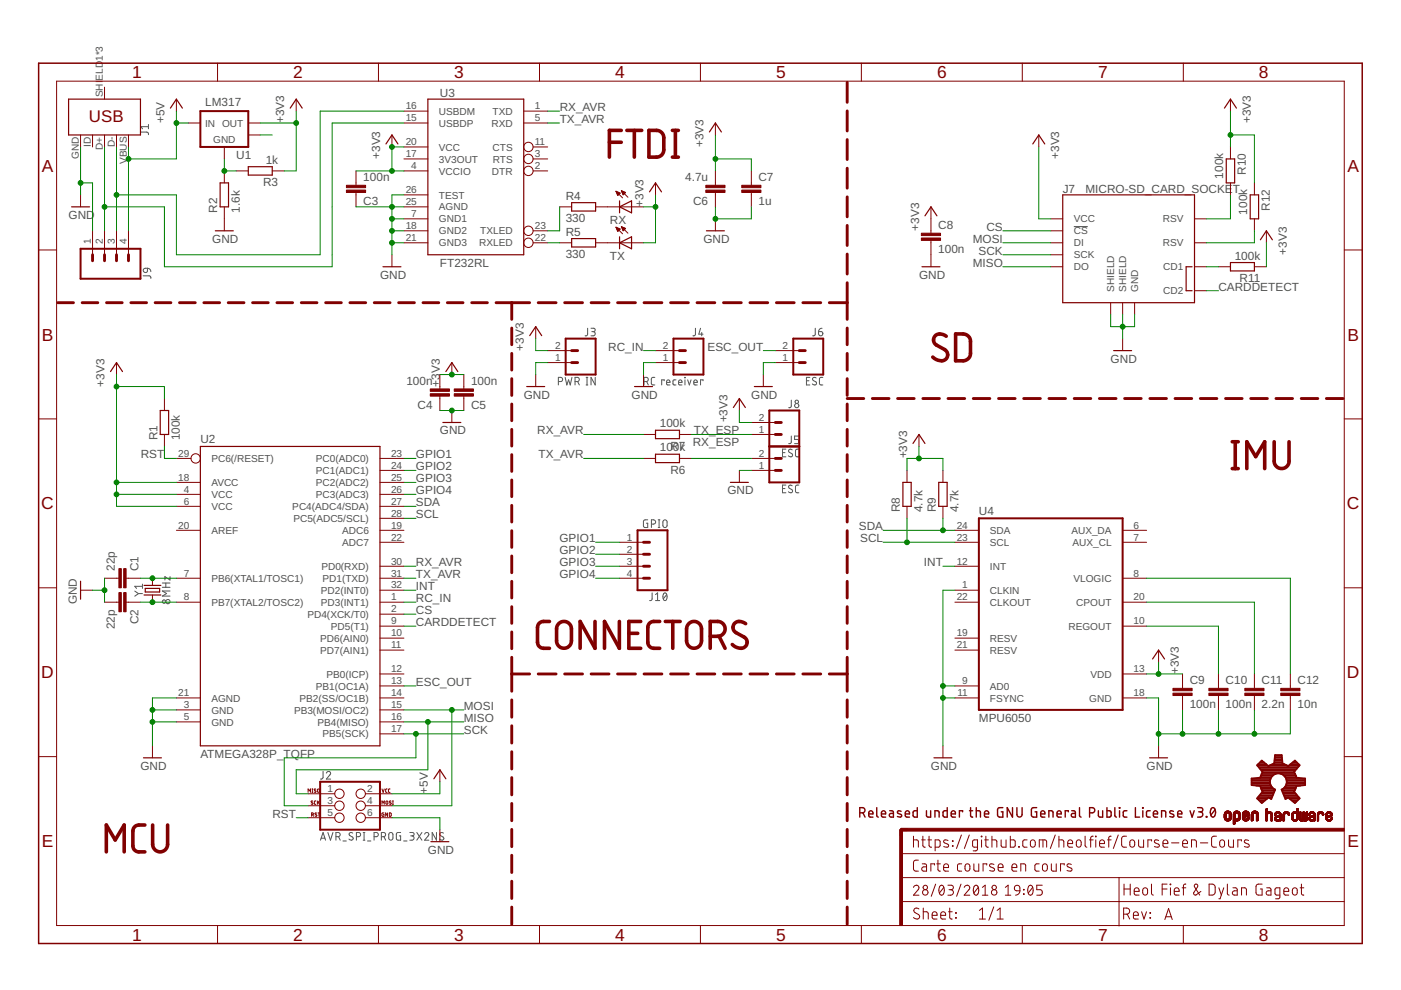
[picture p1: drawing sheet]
<svg xmlns="http://www.w3.org/2000/svg" width="297mm" height="210mm" viewBox="0 0 297 210" stroke-linecap="round" stroke-linejoin="round" font-family="sans-serif">
<defs><g id="words">
<g font-size="3.7" fill="#800000">
<text x="28" y="16.6">1</text>
<text x="62.2" y="16.6">2</text>
<text x="96.3" y="16.6">3</text>
<text x="130.4" y="16.6">4</text>
<text x="164.5" y="16.6">5</text>
<text x="198.7" y="16.6">6</text>
<text x="232.8" y="16.6">7</text>
<text x="266.9" y="16.6">8</text>
<text x="8.9" y="36.4">A</text>
<text x="285.7" y="36.4">A</text>
<text x="8.9" y="72.2">B</text>
<text x="285.7" y="72.2">B</text>
<text x="8.8" y="108">C</text>
<text x="285.6" y="108">C</text>
<text x="8.8" y="143.8">D</text>
<text x="285.6" y="143.8">D</text>
<text x="8.9" y="179.6">E</text>
<text x="285.7" y="179.6">E</text>
<text x="28" y="199.4">1</text>
<text x="62.2" y="199.4">2</text>
<text x="96.3" y="199.4">3</text>
<text x="130.4" y="199.4">4</text>
<text x="164.5" y="199.4">5</text>
<text x="198.7" y="199.4">6</text>
<text x="232.8" y="199.4">7</text>
<text x="266.9" y="199.4">8</text>
</g>
<text font-size="3.6" fill="#800000" x="18.9" y="25.8">USB</text>
<g font-size="2.5" fill="#505050">
<text x="43.5" y="22.5">LM317</text>
<text x="93.3" y="20.5">U3</text>
<text x="118.7" y="23.5">RX_AVR</text>
<text x="34.9" y="26.1" transform="rotate(-90 34.9 26.1)">+5V</text>
<text x="60.3" y="26.1" transform="rotate(-90 60.3 26.1)">+3V3</text>
<text x="118.7" y="26.1">TX_AVR</text>
<text x="265.2" y="26.1" transform="rotate(-90 265.2 26.1)">+3V3</text>
<text x="50.1" y="33.7">U1</text>
<text x="56.3" y="34.7">1k</text>
<text x="80.6" y="33.7" transform="rotate(-90 80.6 33.7)">+3V3</text>
<text x="149.1" y="31.2" transform="rotate(-90 149.1 31.2)">+3V3</text>
<text x="224.6" y="33.7" transform="rotate(-90 224.6 33.7)">+3V3</text>
<text x="55.8" y="39.5">R3</text>
<text x="77" y="38.4">100n</text>
<text x="145.3" y="38.4">4.7u</text>
<text x="160.8" y="38.4">C7</text>
<text x="225.3" y="40.8">J7</text>
<text x="230.1" y="40.8">MICRO-SD_CARD_SOCKE</text>
<text x="259.4" y="37.9" transform="rotate(-90 259.4 37.9)">100k</text>
<text x="261.4" y="40.8">T</text>
<text x="264.2" y="37" transform="rotate(-90 264.2 37)">R10</text>
<text x="14.5" y="46.4">GND</text>
<text x="46.1" y="45.1" transform="rotate(-90 46.1 45.1)">R2</text>
<text x="50.9" y="45.1" transform="rotate(-90 50.9 45.1)">1.6k</text>
<text x="77" y="43.5">C3</text>
<text x="119.9" y="47.2">330</text>
<text x="119.9" y="42.4">R4</text>
<text x="129.3" y="47.4">RX</text>
<text x="136.4" y="43.9" transform="rotate(-90 136.4 43.9)">+3V3</text>
<text x="147" y="43.5">C6</text>
<text x="160.8" y="43.5">1u</text>
<text x="264.4" y="45.5" transform="rotate(-90 264.4 45.5)">100k</text>
<text x="269.2" y="44.6" transform="rotate(-90 269.2 44.6)">R12</text>
<text x="45" y="51.5">GND</text>
<text x="119.9" y="50">R5</text>
<text x="149.1" y="51.5">GND</text>
<text x="194.8" y="48.9" transform="rotate(-90 194.8 48.9)">+3V3</text>
<text x="198.9" y="53.6">100n</text>
<text x="198.9" y="48.6">C8</text>
<text x="206.2" y="51.5">MOSI</text>
<text x="209.2" y="48.9">CS</text>
<text x="80.6" y="59.1">GND</text>
<text x="93.3" y="56.6">FT232RL</text>
<text x="119.9" y="54.8">330</text>
<text x="129.3" y="55">TX</text>
<text x="194.8" y="59.1">GND</text>
<text x="206.2" y="56.6">MISO</text>
<text x="207.5" y="54">SCK</text>
<text x="261.8" y="55">100k</text>
<text x="262.8" y="59.8">R11</text>
<text x="272.8" y="54" transform="rotate(-90 272.8 54)">+3V3</text>
<text x="258.3" y="61.6">CARDDETECT</text>
<text x="111" y="74.3" transform="rotate(-90 111 74.3)">+3V3</text>
<text x="128.9" y="74.3">RC_IN</text>
<text x="150" y="74.3">ESC_OUT</text>
<text x="235.5" y="76.9">GND</text>
<text x="22.2" y="82" transform="rotate(-90 22.2 82)">+3V3</text>
<text x="86.2" y="81.6">100n</text>
<text x="93.3" y="82" transform="rotate(-90 93.3 82)">+3</text>
<text x="93.3" y="79.1" transform="rotate(-90 93.3 79.1)">V3</text>
<text x="99.9" y="81.6">100n</text>
<text x="88.5" y="86.7">C4</text>
<text x="99.9" y="86.7">C5</text>
<text x="111" y="84.5">GND</text>
<text x="133.9" y="84.5">GND</text>
<text x="154.2" y="89.6" transform="rotate(-90 154.2 89.6)">+3V3</text>
<text x="159.3" y="84.5">GND</text>
<text x="33.4" y="93.4" transform="rotate(-90 33.4 93.4)">R1</text>
<text x="38.2" y="93.4" transform="rotate(-90 38.2 93.4)">100k</text>
<text x="42.5" y="93.9">U2</text>
<text x="93.3" y="92.1">GND</text>
<text x="113.9" y="92.1">RX_AVR</text>
<text x="139.9" y="90.6">100k</text>
<text x="139.9" y="95.7">10R7</text>
<text x="142.7" y="95.7">0k</text>
<text x="146.9" y="94.7">RX_ESP</text>
<text x="147.1" y="92.1">TX_ESP</text>
<text x="29.8" y="97.2">RST</text>
<text x="88.2" y="97.2">GPIO1</text>
<text x="88.2" y="99.7">GPIO2</text>
<text x="114.2" y="97.2">TX_AVR</text>
<text x="142.1" y="100.5">R6</text>
<text x="192.3" y="97.2" transform="rotate(-90 192.3 97.2)">+3V3</text>
<text x="88.2" y="107.4">SDA</text>
<text x="88.2" y="102.3">GPIO3</text>
<text x="88.2" y="104.8">GPIO4</text>
<text x="154.2" y="104.8">GND</text>
<text x="88.2" y="109.9">SCL</text>
<text x="182.1" y="112.4">SDA</text>
<text x="190.8" y="108.6" transform="rotate(-90 190.8 108.6)">R8</text>
<text x="195.6" y="108.6" transform="rotate(-90 195.6 108.6)">4.7k</text>
<text x="198.4" y="108.6" transform="rotate(-90 198.4 108.6)">R9</text>
<text x="203.2" y="108.6" transform="rotate(-90 203.2 108.6)">4.7k</text>
<text x="207.5" y="109.3">U4</text>
<text x="118.6" y="115">GPIO1</text>
<text x="118.6" y="117.5">GPIO2</text>
<text x="182.4" y="115">SCL</text>
<text x="24.3" y="121.1" transform="rotate(-90 24.3 121.1)">22p</text>
<text x="29.4" y="121.1" transform="rotate(-90 29.4 121.1)">C1</text>
<text x="88.2" y="125.1">INT</text>
<text x="88.2" y="120.1">RX_AVR</text>
<text x="88.2" y="122.6">TX_AVR</text>
<text x="118.6" y="120.1">GPIO3</text>
<text x="118.6" y="122.6">GPIO4</text>
<text x="195.9" y="120.1">INT</text>
<text x="16.3" y="128.1" transform="rotate(-90 16.3 128.1)">GND</text>
<text x="88.2" y="130.2">CS</text>
<text x="88.2" y="127.7">RC_IN</text>
<text x="24.3" y="133.4" transform="rotate(-90 24.3 133.4)">22p</text>
<text x="29.4" y="132.4" transform="rotate(-90 29.4 132.4)">C2</text>
<text x="88.2" y="132.7">CARDDETECT</text>
<text x="250" y="142.9" transform="rotate(-90 250 142.9)">+3V3</text>
<text x="88.2" y="145.4">ESC_OUT</text>
<text x="252.2" y="145.1">C9</text>
<text x="259.9" y="145.1">C10</text>
<text x="267.5" y="145.1">C11</text>
<text x="275.1" y="145.1">C12</text>
<text x="98.3" y="155.6">SCK</text>
<text x="98.3" y="153.1">MISO</text>
<text x="98.3" y="150.5">MOSI</text>
<text x="207.5" y="153.1">MPU6050</text>
<text x="252.2" y="150.1">100n</text>
<text x="259.9" y="150.1">100n</text>
<text x="267.5" y="150.1">2.2n</text>
<text x="275.1" y="150.1">10n</text>
<text x="42.5" y="160.7">ATMEGA328P_TQFP</text>
<text x="29.8" y="163.2">GND</text>
<text x="197.4" y="163.2">GND</text>
<text x="243.1" y="163.2">GND</text>
<text x="57.8" y="173.4">RST</text>
<text x="90.7" y="168.3" transform="rotate(-90 90.7 168.3)">+5V</text>
<text x="90.7" y="181">GND</text>
</g>
<g font-size="2.1" fill="#505050">
<text x="21.8" y="17.1" transform="rotate(-90 21.8 17.1)">ELD</text>
<text x="21.8" y="12.9" transform="rotate(-90 21.8 12.9)">1*3</text>
<text x="21.8" y="20.7" transform="rotate(-90 21.8 20.7)">SHI</text>
<text x="86" y="23.2">16</text>
<text x="113.4" y="23.2">1</text>
<text x="43.5" y="26.8">IN OUT</text>
<text x="86" y="25.7">15</text>
<text x="93.1" y="24.3">USBDM</text>
<text x="93.1" y="26.8">USBDP</text>
<text x="104.2" y="26.8">RXD</text>
<text x="104.4" y="24.3">TXD</text>
<text x="113.4" y="25.7">5</text>
<text x="16.7" y="33.7" transform="rotate(-90 16.7 33.7)">GND</text>
<text x="19.3" y="31.1" transform="rotate(-90 19.3 31.1)">ID</text>
<text x="21.8" y="31.8" transform="rotate(-90 21.8 31.8)">D+</text>
<text x="24.3" y="31.2" transform="rotate(-90 24.3 31.2)">D-</text>
<text x="26.9" y="34.8" transform="rotate(-90 26.9 34.8)">VBUS</text>
<text x="45.2" y="30.4">GND</text>
<text x="86" y="33.4">17</text>
<text x="86" y="30.8">20</text>
<text x="87.2" y="35.9">4</text>
<text x="93.1" y="34.5">3V3OUT</text>
<text x="93.1" y="31.9">VCC</text>
<text x="104.4" y="31.9">CTS</text>
<text x="104.5" y="34.5">RTS</text>
<text x="113.4" y="33.4">3</text>
<text x="113.4" y="30.8">11</text>
<text x="113.4" y="35.9">2</text>
<text x="86" y="41">26</text>
<text x="93.1" y="37">VCCIO</text>
<text x="104.3" y="37">DTR</text>
<text x="86" y="43.5">25</text>
<text x="87.2" y="46">7</text>
<text x="93.1" y="47.2">GND1</text>
<text x="93.1" y="44.6">AGND</text>
<text x="93.1" y="42.1">TEST</text>
<text x="227.7" y="47.2">VCC</text>
<text x="246.5" y="47.2">RSV</text>
<text x="19.3" y="51.7" transform="rotate(-90 19.3 51.7)">1</text>
<text x="21.8" y="51.7" transform="rotate(-90 21.8 51.7)">2</text>
<text x="24.3" y="51.7" transform="rotate(-90 24.3 51.7)">3</text>
<text x="26.9" y="51.7" transform="rotate(-90 26.9 51.7)">4</text>
<text x="86" y="48.6">18</text>
<text x="86" y="51.1">21</text>
<text x="93.1" y="49.7">GND2</text>
<text x="93.1" y="52.2">GND3</text>
<text x="101.6" y="52.2">RXLED</text>
<text x="101.8" y="49.7">TXLED</text>
<text x="113.4" y="48.6">23</text>
<text x="113.4" y="51.1">22</text>
<text x="227.7" y="49.7">CS</text>
<text x="227.7" y="52.2">DI</text>
<text x="246.5" y="52.2">RSV</text>
<text x="227.7" y="54.8">SCK</text>
<text x="227.7" y="57.3">DO</text>
<text x="246.6" y="57.3">CD1</text>
<text x="236.2" y="61.8" transform="rotate(-90 236.2 61.8)">SHIELD</text>
<text x="238.8" y="61.8" transform="rotate(-90 238.8 61.8)">SHIELD</text>
<text x="241.3" y="61.8" transform="rotate(-90 241.3 61.8)">GND</text>
<text x="246.6" y="62.4">CD2</text>
<text x="117.7" y="76.5">1</text>
<text x="117.7" y="74">2</text>
<text x="140.5" y="76.5">1</text>
<text x="140.5" y="74">2</text>
<text x="165.9" y="76.5">1</text>
<text x="165.9" y="74">2</text>
<text x="160.9" y="89.2">2</text>
<text x="160.9" y="91.8">1</text>
<text x="37.8" y="101.9">18</text>
<text x="37.8" y="96.8">29</text>
<text x="44.8" y="98">PC6(/RESET)</text>
<text x="67" y="100.5">PC1(ADC1)</text>
<text x="67" y="98">PC0(ADC0)</text>
<text x="82.9" y="101.9">25</text>
<text x="82.9" y="99.4">24</text>
<text x="82.9" y="96.8">23</text>
<text x="160.9" y="99.4">1</text>
<text x="160.9" y="96.8">2</text>
<text x="39" y="104.5">4</text>
<text x="39" y="107">6</text>
<text x="44.8" y="105.6">VCC</text>
<text x="44.8" y="103">AVCC</text>
<text x="67" y="105.6">PC3(ADC3)</text>
<text x="67" y="103">PC2(ADC2)</text>
<text x="82.9" y="107">27</text>
<text x="82.9" y="104.5">26</text>
<text x="37.8" y="112.1">20</text>
<text x="44.8" y="108.1">VCC</text>
<text x="44.8" y="113.2">AREF</text>
<text x="62" y="108.1">PC4(ADC4/SDA)</text>
<text x="62.2" y="110.7">PC5(ADC5/SCL)</text>
<text x="72.5" y="113.2">ADC6</text>
<text x="82.9" y="112.1">19</text>
<text x="82.9" y="109.5">28</text>
<text x="202.8" y="112.1">24</text>
<text x="209.9" y="113.2">SDA</text>
<text x="227.2" y="113.2">AUX_DA</text>
<text x="240.4" y="112.1">6</text>
<text x="72.5" y="115.7">ADC7</text>
<text x="82.9" y="119.7">30</text>
<text x="82.9" y="114.6">22</text>
<text x="132.9" y="114.6">1</text>
<text x="132.9" y="117.2">2</text>
<text x="132.9" y="119.7">3</text>
<text x="202.8" y="119.7">12</text>
<text x="202.8" y="114.6">23</text>
<text x="209.9" y="115.7">SCL</text>
<text x="227.4" y="115.7">AUX_CL</text>
<text x="240.4" y="114.6">7</text>
<text x="39" y="122.2">7</text>
<text x="44.8" y="123.4">PB6(XTAL1/TOSC1)</text>
<text x="68" y="125.9">PD2(INT0)</text>
<text x="68.1" y="120.8">PD0(RXD)</text>
<text x="68.4" y="123.4">PD1(TXD)</text>
<text x="82.9" y="124.8">32</text>
<text x="82.9" y="122.2">31</text>
<text x="132.9" y="122.2">4</text>
<text x="204" y="124.8">1</text>
<text x="209.9" y="125.9">CLKIN</text>
<text x="209.9" y="120.8">INT</text>
<text x="227.6" y="123.4">VLOGIC</text>
<text x="240.4" y="122.2">8</text>
<text x="39" y="127.3">8</text>
<text x="44.8" y="128.4">PB7(XTAL2/TOSC2)</text>
<text x="65.2" y="131">PD4(XCK/T0)</text>
<text x="68" y="128.4">PD3(INT1)</text>
<text x="82.9" y="129.9">2</text>
<text x="82.9" y="127.3">1</text>
<text x="202.8" y="127.3">22</text>
<text x="209.9" y="128.4">CLKOUT</text>
<text x="228.2" y="128.4">CPOUT</text>
<text x="240.4" y="127.3">20</text>
<text x="67.9" y="136">PD6(AIN0)</text>
<text x="70.1" y="133.5">PD5(T1)</text>
<text x="82.9" y="137.5">11</text>
<text x="82.9" y="134.9">10</text>
<text x="82.9" y="132.4">9</text>
<text x="202.8" y="134.9">19</text>
<text x="202.8" y="137.5">21</text>
<text x="209.9" y="136">RESV</text>
<text x="226.5" y="133.5">REGOUT</text>
<text x="240.4" y="132.4">10</text>
<text x="67.9" y="138.6">PD7(AIN1)</text>
<text x="69.2" y="143.7">PB0(ICP)</text>
<text x="82.9" y="142.6">12</text>
<text x="209.9" y="138.6">RESV</text>
<text x="231.2" y="143.7">VDD</text>
<text x="240.4" y="142.6">13</text>
<text x="37.8" y="147.6">21</text>
<text x="44.8" y="148.7">AGND</text>
<text x="63.5" y="148.7">PB2(SS/OC1B)</text>
<text x="67" y="146.2">PB1(OC1A)</text>
<text x="82.9" y="147.6">14</text>
<text x="82.9" y="145.1">13</text>
<text x="203" y="147.6">11</text>
<text x="204" y="145.1">9</text>
<text x="209.9" y="146.2">AD0</text>
<text x="209.9" y="148.7">FSYNC</text>
<text x="230.9" y="148.7">GND</text>
<text x="240.4" y="147.6">18</text>
<text x="39" y="150.2">3</text>
<text x="39" y="152.7">5</text>
<text x="44.8" y="151.3">GND</text>
<text x="44.8" y="153.8">GND</text>
<text x="62.3" y="151.3">PB3(MOSI/OC2)</text>
<text x="67.3" y="153.8">PB4(MISO)</text>
<text x="82.9" y="155.2">17</text>
<text x="82.9" y="152.7">16</text>
<text x="82.9" y="150.2">15</text>
<text x="68.4" y="156.4">PB5(SCK)</text>
<text x="69.4" y="167.9">1</text>
<text x="77.8" y="167.9">2</text>
<text x="69.4" y="170.5">3</text>
<text x="69.4" y="173">5</text>
<text x="77.8" y="170.5">4</text>
<text x="77.8" y="173">6</text>
</g>
</g></defs>
<g fill="none" stroke="#505050" stroke-width=".21">
<path d="M29.8 28h1.5l.2 .6M31.5 26.4v.9M31.5 26.9h-1.7l.4 .4M30.4 58.5h1.4l.2 .5M30.5 57l.8-.1v.5a.46 .46 0 0 1-.7 .3 .46 .46 0 0 1-.1-.7zM31.3 56.9l.6 .3 .1 .4M227.7 48h2.9M124.6 69.6v1.4l-.5 .2M125.3 69.6h.5a.36 .36 0 0 1 .4 .4 .36 .36 0 0 1-.4 .3h-.3M125.8 70.3a.44 .44 0 0 1 .4 .5 .44 .44 0 0 1-.4 .4h-.5M147.4 69.6v1.4l-.5 .2M148.5 69.6l-.3 1.2h.9"/>
<path d="M148.8 70.5v.7M172.8 69.6v1.4l-.5 .2M173.5 70.3h.6a.45 .45 0 0 1 .3 .5 .45 .45 0 0 1-.4 .4 .45 .45 0 0 1-.5-.4zM174.3 69.6l-.5 .1-.3 .6M118.4 80.9h.5a.44 .44 0 0 0 .4-.4 .44 .44 0 0 0-.4-.5h-.5v1.6M119.8 80l.4 1.6 .3-1.1 .4 1.1 .4-1.6M121.9 80.9h.5a.44 .44 0 0 0 .4-.4 .44 .44 0 0 0-.4-.5h-.5v1.6M122.5 80.9l.3 .7M124.3 80h.3M124.3 81.6h.3M124.5 80v1.6M126.2 80v1.6l-.9-1.6v1.6"/>
<path d="M136.5 80.9h.5a.44 .44 0 0 0 .5-.4 .44 .44 0 0 0-.5-.5h-.5v1.6M137.1 80.9l.4 .7M138.8 80h-.5l-.2 .4v1l.2 .2h.5M140.8 80.7v-.2h-.5v1.1M141.3 81.1h.7a.38 .38 0 0 0-.2-.5 .38 .38 0 0 0-.5 .3l.1 .7h.6M143.3 80.5l-.4 .1-.2 .2v.8h.6M143.9 81.1h.7a.38 .38 0 0 0-.3-.5 .38 .38 0 0 0-.4 .3l.1 .7h.6M145.2 80l.1 .1zM145.2 80.5v1.1M145.8 80.5l.4 1.1 .3-1.1M147.1 81.1h.7a.38 .38 0 0 0-.2-.5 .38 .38 0 0 0-.5 .3l.1 .7h.6M149.1 80.7v-.2h-.6v1.1"/>
<path d="M165.9 96h.5M166.6 95.2h-.7v1.7h.7M167.8 92.5l-.1 1.4-.1 .1-.4 .1M167.8 84.8l-.1 1.4-.1 .2h-.4M168 95.4a.41 .41 0 0 0-.6-.1 .41 .41 0 0 0-.1 .5l.6 .4a.44 .44 0 0 1-.1 .7 .44 .44 0 0 1-.6-.3M169.4 95.2l-.5 .1-.2 .3v1l.2 .2 .5 .1M169.4 92.5h-.9v.7h.5a.45 .45 0 0 1 .4 .4 .45 .45 0 0 1-.4 .5h-.5M171 80.7h.5M171.7 80h-.7v1.6h.7M173 80.1a.41 .41 0 0 0-.6 0 .41 .41 0 0 0 0 .6l.6 .2a.44 .44 0 0 1-.1 .7 .44 .44 0 0 1-.7-.2M174.5 80h-.6l-.2 .4 .1 1 .1 .2h.6M137.3 110.2h-.5l-.3 .2-.1 1.1 .3 .3h.6v-.9h-.2"/>
<path d="M138.1 111.1h.5a.46 .46 0 0 0 .4-.4 .46 .46 0 0 0-.4-.5h-.5v1.6M139.6 111.8h.3M139.6 110.2h.3M139.7 110.2v1.6M140.7 110.4l.3-.2 .3 .2 .1 1a.44 .44 0 0 1-.4 .4 .44 .44 0 0 1-.5-.4zM165.9 103.6h.5M166.6 102.8h-.7v1.7h.7M168 103a.41 .41 0 0 0-.6-.1 .41 .41 0 0 0-.1 .6l.6 .3a.44 .44 0 0 1-.1 .7 .44 .44 0 0 1-.6-.2M169.4 102.8l-.5 .1-.2 .3v1.1l.2 .2h.5M28.6 125.3l.8 .6M29.4 125.9l-.8 .5M29.4 125.9h.8"/>
<path d="M30.2 124.3h-1.6l.4 .5M30.2 123.8v1M34.4 124.5h1.6M34.4 123.6h1.6M35.2 123.6v.9M36 125.3h-1.6l.9 .5-.9 .6h1.6M36 122.3v.7l-1-.7v.7M138.3 125.7l-.1 1.4-.2 .2h-.3M139 127.3h.9M139 126.1l.4-.4v1.6M140.7 125.8l.3-.1a.97 .97 0 0 1 0 1.6 1.02 1.02 0 0 1-.3-1.5zM141.4 126.1l-.8 .9"/>
<path d="M67.9 178.1l.6-1.6 .5 1.6M68.1 177.7h.8M68.5 163.6v1.4l-.6 .2M69.2 163.9a.44 .44 0 0 1 .6-.3 .44 .44 0 0 1 .2 .7l-.8 .9h.9M69.5 176.5l.6 1.6 .5-1.6M71.2 177.4h.5a.44 .44 0 0 0 .4-.4 .44 .44 0 0 0-.4-.5h-.5v1.6M71.8 177.4l.3 .7M72.7 178.3h.7M74.8 176.6a.41 .41 0 0 0-.6-.1 .41 .41 0 0 0-.1 .6l.6 .4a.37 .37 0 0 1 .1 .5 .37 .37 0 0 1-.5 .1l-.3-.2M75.6 177.4h.4a.44 .44 0 0 0 .5-.4 .44 .44 0 0 0-.5-.5h-.4v1.6M77 176.5h.4M77 178.1h.4"/>
<path d="M77.2 176.5v1.6M77.9 178.3h.7M79.3 177.4h.5a.44 .44 0 0 0 .4-.4 .44 .44 0 0 0-.4-.5h-.5v1.6M80.9 177.4h.4a.44 .44 0 0 0 .5-.4 .44 .44 0 0 0-.5-.5h-.4v1.6M81.4 177.4l.4 .7M82.5 176.6l.4-.1 .3 .1 .1 1.1a.44 .44 0 0 1-.4 .4 .44 .44 0 0 1-.5-.4zM84.9 176.5h-.6l-.2 .2v1.3l.8 .1v-.9h-.2M85.6 178.3h.7M86.9 176.5h.5a.36 .36 0 0 1 .4 .4 .36 .36 0 0 1-.4 .3h-.3M87.4 177.2a.46 .46 0 0 1 .4 .5 .46 .46 0 0 1-.4 .4h-.5M88.4 176.5l1.1 1.6M89.5 176.5l-1.1 1.6"/>
<path d="M90 176.9a.44 .44 0 0 1 .7-.4 .44 .44 0 0 1 .1 .7l-.8 .9h.9M92.5 176.5v1.6l-.9-1.6v1.6M94 176.6a.42 .42 0 0 0-.6-.1 .42 .42 0 0 0-.1 .6l.7 .4a.42 .42 0 0 1-.1 .6 .42 .42 0 0 1-.5-.1l-.2-.1"/>
<circle cx="168.9" cy="86" r=".45"/>
<circle cx="168.9" cy="85.2" r=".36"/>
<circle cx="34.8" cy="127.6" r=".36"/>
<circle cx="35.6" cy="127.6" r=".45"/>
</g>
<g fill="none" stroke="#800000" stroke-width=".61">
<path d="M179.6 17.5v4.2M179.6 23.5v4.3M179.6 29.6v4.2M179.6 35.7v4.2M19.6 54v1.3M22.2 54v1.3M24.7 54v1.3M27.2 54v1.3M179.6 41.7v4.3M179.6 47.8v4.2M179.6 53.9v4.2M179.6 59.9v7.8"/>
<path d="M12.3 64.2h3.3M17.4 64.2h3.3M22.6 64.2h3.3M27.7 64.2h3.4M32.9 64.2h3.3M38.1 64.2h3.3M43.2 64.2h3.4M48.4 64.2h3.3M53.6 64.2h3.3M58.7 64.2h3.3M63.9 64.2h3.3M69 64.2h3.4"/>
<path d="M74.2 64.2h3.3M79.4 64.2h3.3M84.5 64.2h3.4M89.7 64.2h3.3M94.8 64.2h3.4M100 64.2h3.3M105.2 64.2h7.1M108.5 64.2v3.5M108.5 69.6v3.5M108.5 74.9v3.6M114.1 64.2h3.8M119.7 64.2h3.8"/>
<path d="M121.2 74.3h1.3M121.2 76.9h1.3M125.3 64.2h3.8M130.9 64.2h3.8M136.5 64.2h3.8M142.2 64.2h3.7M144.1 74.3h1.2M144.1 76.9h1.2M147.8 64.2h3.8M153.4 64.2h3.8M159 64.2h3.8M164.6 64.2h3.8"/>
<path d="M169.5 74.3h1.2M169.5 76.9h1.2M170.2 64.2h3.8M175.8 64.2h3.8M179.6 69.6v3.5M179.6 74.9v3.6M108.5 80.3v3.5M108.5 85.7v3.5M108.5 91v3.6M108.5 96.4v3.5M164.4 97.2h1.3M164.4 99.7h1.3"/>
<path d="M164.4 89.6h1.3M164.4 92.1h1.3M179.6 84.5h3.5M179.6 80.3v3.5M179.6 85.7v3.5M179.6 91v3.6M179.6 96.4v3.5M185 84.5h3.5M190.3 84.5h3.5M195.7 84.5h3.5M201 84.5h3.5M206.4 84.5h3.5"/>
<path d="M211.7 84.5h3.5M217 84.5h3.6M222.4 84.5h3.5M227.8 84.5h3.5M233.1 84.5h3.5M238.4 84.5h3.6M243.8 84.5h3.5M249.1 84.5h3.6M254.5 84.5h3.5M259.8 84.5h3.6M265.2 84.5h3.5M270.5 84.5h3.5"/>
<path d="M275.9 84.5h3.5M281.2 84.5h3.6M108.5 101.8v3.5M108.5 107.1v3.6M108.5 112.5v3.6M108.5 117.9v3.5M136.4 117.5h1.3M136.4 115h1.3M179.6 101.8v3.5M179.6 107.1v3.6M179.6 112.5v3.6M179.6 117.9v3.5"/>
<path d="M108.5 123.3v3.5M108.5 128.6v3.6M108.5 134v3.5M108.5 139.4v7.2M136.4 120.1h1.3M136.4 122.6h1.3M179.6 123.3v3.5M179.6 128.6v3.6M179.6 134v3.5M179.6 139.4v7.2M108.5 148.4v3.7M108.5 153.9v3.6"/>
<path d="M108.5 159.4v3.6M108.5 142.9h3.8M114.1 142.9h3.8M119.7 142.9h3.8M125.3 142.9h3.8M130.9 142.9h3.8M136.5 142.9h3.8M142.2 142.9h3.7M147.8 142.9h3.8M153.4 142.9h3.8M159 142.9h3.8M164.6 142.9h3.8"/>
<path d="M170.2 142.9h3.8M175.8 142.9h3.8M179.6 148.4v3.7M179.6 153.9v3.6M179.6 159.4v3.6M108.5 164.9v3.6M108.5 170.3v3.7M108.5 175.9v3.6M179.6 164.9v3.6M179.6 170.3v3.7M179.6 175.9v3.6M192.3 175.9h-1.2v1.3"/>
<path d="M108.5 181.3v3.7M108.5 186.8v3.7M108.5 192.3v3.7M179.6 181.3v3.7M179.6 186.8v3.7M179.6 192.3v3.7"/>
</g>
<g fill="none" stroke="#800000" stroke-width=".76">
<path d="M129.2 30.2h2.5M131.7 27.6h-2.5v5.7M132.9 27.6h3.2M134.5 27.6v5.7M137.6 27.6h1.6a1.55 1.55 0 0 1 1.5 1.6v2.5a1.52 1.52 0 0 1-1.5 1.6h-1.6zM142.6 27.6h1.2M142.6 33.3h1.2M143.2 27.6v5.7M200.6 71.3a1.53 1.53 0 0 0-1.6-.5 1.53 1.53 0 0 0-1.1 1.3l.1 .5 .4 .4 1.9 1.1a1.34 1.34 0 0 1 .4 1.9 1.34 1.34 0 0 1-1.9 .4l-1-.7M202.6 70.8h1.6a1.59 1.59 0 0 1 1.6 1.6v2.5a1.59 1.59 0 0 1-1.6 1.6h-1.6zM261.3 99.4h1.2M261.3 93.7h1.2"/>
<path d="M261.9 93.7v5.7M264.4 99.4v-5.7l1.8 3.1 1.9-3.1v5.7M270.2 93.7v4.1a1.58 1.58 0 0 0 1.5 1.5 1.58 1.58 0 0 0 1.6-1.5v-4.1M116.5 131.8a2.38 2.38 0 0 0-2.1 .2l-.3 .5-.1 .5v3.2l.1 .5 .3 .5a2.45 2.45 0 0 0 2.1 .3M118.5 132.2a1.58 1.58 0 0 1 1.7-.3 1.58 1.58 0 0 1 1 1.4v2.6a1.58 1.58 0 0 1-1.6 1.5 1.58 1.58 0 0 1-1.6-1.5v-2.9zM126.2 131.8v5.7l-3.2-5.7v5.7M131.3 131.8v5.7l-3.1-5.7v5.7M133.3 134.3h1.9M135.8 131.8h-2.5v5.7h2.5M139.9 131.8a2.38 2.38 0 0 0-2.1 .2l-.3 .5-.1 .5v3.5l.4 .7a2.45 2.45 0 0 0 2.1 .3M141.1 131.8h3.1M142.6 131.8v5.7"/>
<path d="M146.1 132.2a1.58 1.58 0 0 1 1.7-.3 1.58 1.58 0 0 1 .9 1.4v2.6a1.59 1.59 0 0 1-1.5 1.5 1.59 1.59 0 0 1-1.6-1.5v-2.9zM150.6 134.9h1.6a1.58 1.58 0 0 0 1.5-1.6 1.58 1.58 0 0 0-1.5-1.5h-1.6v5.7M152.5 134.9l1.2 2.6M158.1 132.2a1.67 1.67 0 0 0-2.6 .3l-.1 .8 .2 .5 2.2 1.3a1.33 1.33 0 0 1 .4 1.8 1.33 1.33 0 0 1-1.9 .4l-1-.6M30.7 174.9a2.64 2.64 0 0 0-2 .3l-.4 .4-.1 .6v3.1l.1 .6 .4 .4a2.38 2.38 0 0 0 2 .3M32.4 174.9v4.1a1.59 1.59 0 0 0 1.6 1.6 1.59 1.59 0 0 0 1.5-1.6v-4.1M22.5 180.6v-5.7l1.9 3.2 1.9-3.2v5.7"/>
</g>
<g fill="none" stroke="#800000" stroke-width=".3">
<path d="M182.3 172.3h.6a.55 .55 0 0 0 .5-.5 .55 .55 0 0 0-.5-.6h-.6v2M183 172.3l.4 .9M184.2 172.6h.9a.47 .47 0 0 0-.3-.7 .47 .47 0 0 0-.6 .4l.1 .8 .8 .1M185.9 171.2v1.8l.3 .2M186.9 172.6h.9a.47 .47 0 0 0-.3-.7 .47 .47 0 0 0-.6 .4l.1 .8 .8 .1M188.6 171.9h.5l.3 .2v1.1h-.5a.39 .39 0 0 1-.4-.3 .39 .39 0 0 1 .4-.4h.5M191.1 172l-.6-.1-.2 .1v.3l.8 .5v.3l-.2 .1-.6-.1M191.9 172.6h.9a.47 .47 0 0 0-.3-.7 .47 .47 0 0 0-.6 .4l.1 .8 .8 .1M194.5 171.2v2h-.7l-.2-.2v-.9l.3-.2h.6M196.4 171.9v1.1l.4 .2h.5v-1.3M198.2 173.2v-1.3h.6l.3 .2v1.1M200.8 171.2v2h-.6l-.2-.2v-.9l.3-.2h.5"/>
<path d="M201.7 172.6h.9a.47 .47 0 0 0-.3-.7 .47 .47 0 0 0-.6 .4l.1 .8 .8 .1M204.1 172.1v-.2h-.7v1.3M205.5 171.9h.7M205.8 171.2v1.8l.4 .2M207 171.9l.8 .1 .1 1.2M207 171.2v2M208.7 172.6h.9a.47 .47 0 0 0-.3-.7 .47 .47 0 0 0-.6 .4l.1 .8 .8 .1M212.6 171.2l-.8 .1-.3 .2v1.3l.3 .4h.8v-1.1h-.3M214.7 171.2v2l-1.1-2v2M215.6 171.2v1.5a.55 .55 0 0 0 .6 .5 .55 .55 0 0 0 .5-.5v-1.5M219.8 171.2l-.9 .1-.2 .2v1.3l.2 .4h.9v-1.1h-.3M220.6 172.6h.9a.47 .47 0 0 0-.3-.7 .47 .47 0 0 0-.6 .4l.1 .8 .8 .1"/>
<path d="M222.4 173.2v-1.3h.5l.3 .2 .1 1.1M224.1 172.6h.9a.47 .47 0 0 0-.3-.7 .47 .47 0 0 0-.6 .4l.1 .8 .8 .1M226.5 172.1v-.2h-.7v1.3M227.2 171.9h.6l.2 .3v1h-.5a.39 .39 0 0 1-.4-.3 .39 .39 0 0 1 .4-.4h.5M228.9 171.2v1.8l.3 .2M231 172.3h.6a.55 .55 0 0 0 .5-.5 .55 .55 0 0 0-.5-.6h-.6v2M232.9 171.9v1l.3 .3h.6v-1.3M234.7 171.2v2h.7l.2-.3-.1-.8-.3-.2h-.5M236.4 171.2v1.8l.3 .2M237.3 171.2l.1 .1zM237.4 171.9v1.3M238.9 171.9h-.6l-.2 .3 .1 .9 .7 .1"/>
<path d="M240.7 171.2v2h.9M242.3 171.2l.1 .1zM242.3 171.9v1.3M243.9 171.9h-.6l-.2 .3 .1 .9 .7 .1M244.5 172.6h.9a.47 .47 0 0 0-.3-.7 .47 .47 0 0 0-.6 .4l.1 .8 .8 .1M246.3 173.2v-1.3l.8 .1 .1 1.2M248.8 172l-.5-.1-.3 .2 .2 .4 .6 .3 .1 .3-.3 .1-.6-.1M249.7 172.6h.9a.47 .47 0 0 0-.3-.7 .47 .47 0 0 0-.6 .4l.1 .8 .8 .1M252.3 171.9l.5 1.3 .4-1.3M253.9 171.2h.7a.44 .44 0 0 1 .4 .5 .44 .44 0 0 1-.4 .4h-.5M254.5 172.1a.56 .56 0 0 1 .5 .6 .56 .56 0 0 1-.5 .5h-.6M255.8 173.1l.1 .1z"/>
<path d="M256.9 171.4l.1-.1a.91 .91 0 0 1 .6 1.4 .48 .48 0 0 1-.4 .5 .48 .48 0 0 1-.5-.5l-.1-.7zM257.6 171.7l-.9 1.1"/>
</g>
<g fill="none" stroke="#800000" stroke-width=".25">
<path d="M14.5 21h15.3v7.6h-15.3zM36.1 22.9l1.3-1.9 1.3 1.9M46.7 38.8h1.8v5.1h-1.8zM52.6 35.3h5.1v1.8h-5.1zM61.5 22.9l1.3-1.9 1.3 1.9M81.8 30.5l1.3-1.9 1.3 1.9M90.7 21h20.3v33h-20.3zM150.4 28l1.3-1.9 1.3 1.9M219 30.5l1.2-1.9 1.3 1.9M259.6 22.9l1.3-1.9 1.2 1.9M260 33.7h1.8v5.1h-1.8zM15.2 43.9h3.8"/>
<path d="M45.7 48.9h3.8M81.2 56.6h3.8M121.2 43h5.1v1.7h-5.1zM121.2 50.6h5.1v1.8h-5.1zM131.4 43.9l2.5-1.3v2.5zM131.4 42.6v2.5M131.4 50.2v2.5M131.4 51.5l2.5-1.3v2.5zM137.7 40.7l1.3-1.9 1.3 1.9M149.8 48.9h3.8M195.5 56.6h3.8M196.1 45.8l1.3-1.9 1.2 1.9"/>
<path d="M225.3 41.3h28v22.9h-28zM252.8 56.6h-1.3v5h1.3M260.9 55.7h5.1v1.7h-5.1zM265.1 41.3h1.7v5.1h-1.7zM267.2 50.8l1.3-1.9 1.3 1.9M23.4 78.8l1.3-1.9 1.3 1.9M94.5 78.8l1.3-1.9 1.3 1.9M112.3 71.2l1.3-1.9 1.3 1.9M236.1 74.3h3.8M34 87h1.8v5.1h-1.8zM42.5 94.7h38.1v63.4h-38.1zM93.9 89.6h3.8"/>
<path d="M111.7 82h3.8M134.5 82h3.8M139 91.2h5.1v1.8h-5.1zM139 96.3h5.1v1.8h-5.1zM155.5 86.4l1.3-1.9 1.2 1.9M159.9 82h3.8M193.6 94l1.2-1.9 1.3 1.9M154.9 102.3h3.8M191.4 102.3h1.8v5.1h-1.8zM199 102.3h1.8v5.1h-1.8zM17.1 123.2v3.8M30.5 124.1h3.6"/>
<path d="M30.5 126.2h3.6M30.8 124.8h3v.7h-3zM244.4 139.7l1.2-1.9 1.3 1.9M30.4 160.7h3.8M91.4 178.5h3.8M92 165.1l1.3-1.9 1.2 1.9M198 160.7h3.8M243.7 160.7h3.8"/>
</g>
<g fill="none" stroke="#800000" stroke-width=".21">
<path d="M12 17.2h273v179h-273zM22.2 18.5v2.5M46.1 13.4v3.8M80.2 13.4v3.8M114.4 13.4v3.8M148.5 13.4v3.8M182.6 13.4v3.8M216.7 13.4v3.8M250.9 13.4v3.8M17.1 28.6v2.6M19.6 28.6v2.6M22.2 28.6v2.6"/>
<path d="M24.7 28.6v2.6M27.2 28.6v2.6M37.4 21v2.6M39.9 26.1h2.6M47.6 31.2v2.5M47.6 36.2v2.6M50.1 36.2h2.5M52.6 26.1h2.6M52.6 28.6h2.6M57.7 36.2h2.6M62.8 21v2.6M75.5 36.2v3.1"/>
<path d="M83.1 28.6v2.6M85.6 33.7h5.1M85.6 23.6h5.1M85.6 26.1h5.1M85.6 36.2h5.1M85.6 31.2h5.1M111 23.6h5.1M111 26.1h5.1M113 33.7h3.1M113 36.2h3.1M113 31.2h3.1M139 38.8v2.5"/>
<path d="M151.7 26.1v2.5M151.7 36.2v3.1M159.3 36.2v3.1M220.2 28.6v2.6M260.9 21v2.6M260.9 31.2v2.5M260.9 38.8v2.5M266 38.8v2.5M8.2 53h3.8M17.1 41.3v2.6M19.6 48.9v5.1M22.2 48.9v5.1"/>
<path d="M24.7 48.9v5.1M27.2 48.9v5.1M47.6 43.9v5M75.5 40.8v3.1M83.1 54v2.6M85.6 48.9h5.1M85.6 51.5h5.1M85.6 46.4h5.1M85.6 43.9h5.1M85.6 41.3h5.1M113 48.9h3.1M113 51.5h3.1"/>
<path d="M118.7 51.5h2.5M118.7 43.9h2.5M126.3 51.5h10.1M126.3 43.9h10.1M130.6 40.6l1.4 1.4M130.6 40.6l.9 .3-.5 .5zM130.6 48.2l1.4 1.4M130.6 48.2l.9 .4-.5 .5zM130.6 40.6h.2M130.6 48.2h.1M130.7 40.7h.3M130.7 48.3h.3"/>
<path d="M130.7 40.9h.6M130.7 48.5h.6M130.8 48.6h.6M130.8 41h.6M130.8 41.1h.5M130.8 48.7h.5M130.9 48.8h.3M130.9 41.2h.3M130.9 41.4h.2M130.9 49h.2M131.7 40.4l1.4 1.4M131.7 40.4l.9 .4-.5 .5z"/>
<path d="M131.7 48l1.4 1.4M131.7 48l.9 .4-.5 .5zM131.8 48.1h.1M131.8 40.5h.1M131.8 40.6h.4M131.8 48.2h.4M131.9 40.7h.6M131.9 48.3h.5M131.9 40.9h.7M131.9 48.5h.7M132 41h.5M132 48.6h.5"/>
<path d="M132 48.7h.4M132 41.1h.3M132.1 41.2h.1M132.1 48.8h.1M151.7 40.8v3.1M151.7 46.4v2.5M159.3 40.8v3.1M197.4 43.9v5.5M197.4 51v5.6M222.8 48.9h2.5M222.8 51.5h2.5M222.8 46.4h2.5"/>
<path d="M222.8 54h2.5M222.8 56.6h2.5M253.3 51.5h2.5M253.3 46.4h2.5M253.3 56.6h2.5M258.3 56.6h2.6M266 56.6h2.5M266 46.4v2.5M268.5 48.9v2.6M285 53h3.8M24.7 76.9v2.5M93.3 79.4v3.1"/>
<path d="M95.8 76.9v2.5M98.3 79.4v3.1M113.6 69.3v2.5M113.6 79.4v2.6M116.1 76.9h5.1M116.1 74.3h5.1M136.4 79.4v2.6M139 76.9h5.1M139 74.3h5.1M161.8 79.4v2.6M164.4 76.9h5.1M164.4 74.3h5.1"/>
<path d="M235.5 64.2v2.5M238 64.2v2.5M238 71.8v2.5M240.6 64.2v2.5M253.3 61.6h2.5M8.2 88.8h3.8M34.9 84.5v2.5M34.9 92.1v2.6M37.4 97.2h3.1M80.6 99.7h5M80.6 97.2h5M93.3 84v3"/>
<path d="M95.8 87v2.6M98.3 84v3M136.4 97.2h2.6M136.4 92.1h2.6M144.1 97.2h2.5M144.1 92.1h2.5M156.8 84.5v2.5M156.8 99.7v2.6M159.3 99.7h5.1M159.3 97.2h5.1M159.3 92.1h5.1M159.3 89.6h5.1"/>
<path d="M192.3 99.7v2.6M194.8 92.1v2.6M199.9 99.7v2.6M285 88.8h3.8M37.4 104.8h5.1M37.4 107.4h5.1M37.4 112.4h5.1M37.4 102.3h5.1M80.6 104.8h5M80.6 107.4h5M80.6 112.4h5M80.6 102.3h5"/>
<path d="M80.6 115h5M80.6 109.9h5M131.4 115h5M131.4 117.5h5M192.3 107.4v2.5M199.9 107.4v2.5M202.5 112.4h5M202.5 115h5M238 112.4h5.1M238 115h5.1M8.2 124.6h3.8M17.1 125.1h2.5"/>
<path d="M22.2 127.7h3M22.2 122.6h3M26.7 127.7h3.1M26.7 122.6h3.1M32.3 122.6v1.5M32.3 126.2v1.5M37.4 127.7h5.1M37.4 122.6h5.1M80.6 127.7h5M80.6 122.6h5M80.6 137.8h5M80.6 135.3h5"/>
<path d="M80.6 132.8h5M80.6 130.2h5M80.6 125.1h5M80.6 120.1h5M131.4 122.6h5M131.4 120.1h5M202.5 127.7h5M202.5 137.8h5M202.5 135.3h5M202.5 125.1h5M202.5 120.1h5M238 127.7h5.1"/>
<path d="M238 122.6h5.1M238 132.8h5.1M245.6 137.8v2.6M285 124.6h3.8M32.3 158.1v2.6M37.4 150.5h5.1M37.4 153.1h5.1M37.4 148h5.1M80.6 155.6h5M80.6 150.5h5M80.6 153.1h5M80.6 148h5"/>
<path d="M80.6 145.4h5M80.6 142.9h5M199.9 158.1v2.6M202.5 148h5M202.5 145.4h5M238 148h5.1M238 142.9h5.1M245.6 158.1v2.6M250.7 142.9v3M250.7 147.5v3M258.3 142.9v3M258.3 147.5v3"/>
<path d="M266 142.9v3M266 147.5v3M273.6 142.9v3M273.6 147.5v3M8.2 160.4h3.8M65.3 168v-.7l.3 .4 .2-.4v.7M65.3 168.3h5.7M65.3 170.8h5.7M65.3 173.4h5.7M66.1 172.8l.3-.1v-.3h-.3v.7M66.1 168h.2M66.1 167.3h.2"/>
<path d="M66.2 167.3v.7M66.3 169.9l-.3 .1 .3 .5h-.3M66.3 172.8l.2 .3M67 167.3l-.4 .1 .4 .5h-.4M67 169.8l-.3 .2v.5h.3M67.1 172.4l-.3 .1 .4 .5h-.4M67.3 169.8v.7M67.3 167.4h.4l-.1 .6-.3-.1zM67.4 172.4h.4M67.5 170.1l.2 .4M67.6 172.4v.7M67.7 169.8l-.4 .5"/>
<path d="M77.5 168.3h5.6M77.5 170.8h5.6M77.5 173.4h5.6M81 170.5v-.7l.2 .4 .3-.4v.7M81 167.3l.2 .7 .3-.7M81.4 172.4h-.4v.6l.4 .1v-.4h-.1M81.9 169.9h.3l-.1 .6h-.2zM82.1 167.3l-.3 .1v.5l.3 .1M82.2 172.4v.7l-.4-.7v.7M82.5 172.4h.4l-.1 .7h-.3zM82.7 167.3l-.3 .1v.5l.3 .1M82.9 169.9l-.2-.1-.1 .2 .3 .5h-.4"/>
<path d="M83.2 170.5h.2M83.2 169.8h.2M83.3 169.8v.7M93.3 163.2v2.6M93.3 175.9v2.6M193.7 178.1l.9 .1 .1 1.4M193.7 177.3v2.3M195.4 178.1h.8M195.7 177.3v2.1l.5 .2M196.7 178.1h.8M197 177.3v1.9l.1 .3 .4 .1M198.3 179.6h.8l.2-.2v-.9l-.2-.4h-.8v2.3"/>
<path d="M201 178.2l-.7-.1-.2 .4 1 .6v.4l-.3 .1-.7-.1M201.9 178.3l.2 .1zM201.9 179.3l.2 .1zM203.8 177l-1 2.9M205.5 177l-1 2.9M207.2 179.6h-.8l-.2-.2v-1.1l.2-.2h.8v1.9l-.2 .4h-.7M208 177.3l.2 .1zM208.1 178.1v1.5M208.8 178.1h.7M209 177.3v2.1l.5 .2M210.3 178.1l.9 .1 .1 1.4M210.3 177.3v2.3"/>
<path d="M212.3 178.1v1.3l.3 .2h.7v-1.5M214.2 177.3v2.3h.8l.2-.2v-1.1l-.2-.2h-.8M216 179.5l.1 .1zM217.8 178.1h-.7l-.2 .4 .1 1 .8 .1M218.6 178.3l.3-.2 .5 .2 .1 .8a.52 .52 0 0 1-.5 .5 .52 .52 0 0 1-.5-.5zM220.3 179.6v-1.5l1.5 .1 .1 1.4M221.1 178.1v1.5M223.7 177l-1 2.9M224.5 178.1l.9 .1 .2 1.4M224.5 177.3v2.3M226.4 178.9h1a.55 .55 0 0 0-.3-.8 .55 .55 0 0 0-.7 .5l.1 .9 .9 .1M228.3 178.3l.5-.2a.92 .92 0 0 1 .2 1.5h-.4l-.4-.3z"/>
<path d="M230.1 177.3v2.1l.3 .2M231 178.1h.8M231.8 177.3h-.3l-.3 .4v1.9M232.3 177.3l.1 .1zM232.3 178.1v1.5M233.1 178.9h1.1a.55 .55 0 0 0-.4-.8 .55 .55 0 0 0-.7 .5l.2 .9 .9 .1M234.8 178.1h.8M235.6 177.3l-.5 .2v2.1M237.1 177l-1 2.9M238.8 177.3h-.7l-.3 .5v1.5l.4 .3h.6M239.6 178.3l.4-.2 .5 .2 .1 .8a.52 .52 0 0 1-.5 .5 .52 .52 0 0 1-.6-.5zM241.4 178.1v1.1l.1 .3 .3 .1h.7v-1.5"/>
<path d="M244.2 178.3v-.2h-.8v1.5M245.7 178.2l-.8-.1-.1 .4 .9 .6v.4l-.2 .1-.7-.1M246.6 178.9h1a.55 .55 0 0 0-.3-.8 .55 .55 0 0 0-.7 .5l.1 .9 .9 .1M248.4 178.7h1.6M250.7 178.9h1.1a.55 .55 0 0 0-.4-.8 .55 .55 0 0 0-.7 .5l.1 .9 1 .1M252.6 179.6v-1.5l.9 .1 .2 1.4M254.5 178.7h1.6M257.9 177.3h-.7l-.3 .5 .1 1.6 .2 .2h.7M258.7 178.3l.5-.2a.92 .92 0 0 1 .2 1.5h-.4l-.3-.1-.1-.4zM259.6 172.7h.3M259.6 173h.3M259.6 173.4h.3"/>
<path d="M259.6 173.3h.3M259.6 173.2h.3M259.6 173.1h.3M259.6 172.9h.3M259.6 172.8h.3M259.6 173.5h.4M259.6 173.4h.4M259.6 172.6h.4M259.6 173.6h.5M259.6 173.5h.5M259.6 172.4h.6M259.6 173.7h1.4"/>
<path d="M259.6 173.6l.6 .1M259.7 172.3h1.3M259.7 173.7h1.2M259.7 173.8h1.2M259.7 172.3h1.2M259.7 172.2h1.2M259.8 173.8h1.1M259.8 173.9h1M259.8 172.1l1 .1M259.8 172.1h1M259.9 173.9h.9M259.9 172.1h.8"/>
<path d="M259.9 174h.8M259.9 172h.7M260 172.6h-.4M260 172.5l-.4 .1M260.1 172.5h-.5M260.1 174.1h.4M260.1 172.4h-.5M260.2 172h.3M260.4 172.4h.6M260.5 178.1v1.1l.1 .3 .3 .1h.6v-1.5M260.5 172.4h.5M260.6 173.5h.4"/>
<path d="M260.6 172.5h.4M260.6 173.4h.4M260.6 172.6h.4M260.6 172.7h.4M260.6 173h.4M260.6 173.3h.4M260.6 173.2h.4M260.6 173.1h.4M260.6 172.9h.4M260.6 172.8h.4M261 173.6l-.5 .1M261 173.6h-.5"/>
<path d="M261.5 172.7h.4M261.5 173h.4M261.5 173.4h.4M261.5 174.6h.4M261.5 174.5h.4M261.5 174.4h.4M261.5 174.3h.4M261.5 174.2h.4M261.5 174.1h.4M261.5 173.9h1.2M261.5 173.7h1.4M261.5 173.6l.6 .1"/>
<path d="M261.5 173.6h.5M261.5 173.5h.5M261.5 173.5h.4M261.5 173.3h.4M261.5 173.2h.4M261.5 173.1h.4M261.5 172.9h.4M261.5 172.8h.4M261.5 172.6h.4M261.5 172.5h.5M261.6 172.3h1.2M261.6 172.2h1.2"/>
<path d="M261.7 174.7l-.2 .1M261.7 172.1l1 .1M261.7 172.1h1M261.8 174.7h-.3M261.8 172.1h.8M261.9 174.6l-.4 .1M261.9 172h.7M261.9 174.1h-.4M261.9 172.6h-.4M262 172.5l-.5 .1M262 174.1h.4M262 172.4h-.5"/>
<path d="M262.1 172h.3M262.1 172.4h-.5M262.3 172.4h.6M262.4 172.4h.5M262.4 173.6h.5M262.5 173.5h.4M262.5 172.5l.5 .1M262.5 172.5h.4M262.6 173.4h.4M262.6 172.6h.4M262.6 172.7h.4M262.6 173h.4"/>
<path d="M262.6 173.3h.4M262.6 173.2h.4M262.6 173.1h.4M262.6 172.9h.4M262.6 172.8h.4M262.6 174h-1.1M262.7 173.9h-1.2M262.8 173.8l-1.3 .1M262.8 173.8h-1.3M262.8 173.7l-1.3 .1M262.9 172.3h-1.3M262.9 173.6l-.5 .1"/>
<path d="M263 173.5h-.5M263.2 178.3v-.2h-.8v1.5M263.4 172.7h.4M263.4 173.6h.5M263.4 173.5h.5M263.4 173.5h.4M263.4 173.4h.4M263.4 172.9h1.4M263.4 172.8h.4M263.4 172.6h.4M263.4 172.5h.5M263.4 173.6l.6 .1"/>
<path d="M263.5 173.7h1.3M263.5 172.3h1.3M263.5 173.8h1.2M263.6 172.2h1.1M263.6 173.8h1.1M263.6 173.9h1M263.6 172.1h1M263.7 172.1h.9M263.7 173.9h.9M263.7 172.1h.8M263.8 174h.7M263.8 172h.7"/>
<path d="M263.8 172.5h-.4M263.9 173.4h-.5M263.9 174.1h.4M263.9 173.3h-.5M263.9 172.9h.9M264 172.4h-.6M264 172h.3M264 172.4h-.5M264.1 173.2l-.7 .1M264.1 172.8h.7M264.1 173.2h-.7M264.2 172.8h.6"/>
<path d="M264.2 172.4h.6M264.3 172.7h.5M264.3 173.1l-.9 .1M264.3 172.4h.5M264.4 172.5h.4M264.4 173.1h-1M264.4 173.5h.4M264.4 172.7h.4M264.4 172.6h.4M264.5 173.4h.3M264.5 173.3h.3M264.5 173l-1.1 .1"/>
<path d="M264.6 173.2h.2M264.6 173h-1.2M264.7 173.2h.1M264.7 178.2l-.7-.1-.2 .4 1 .6v.4l-.3 .1-.7-.1M264.8 172.9l-1.4 .1M264.8 172.3h-1.3M264.8 173.6l-.5 .1M264.8 173.6h-.4M265.3 172.7h.4M265.3 173h.4M265.3 173.4h.4M265.3 174h.3"/>
<path d="M265.3 173.8h.4M265.3 173.7h.4M265.3 173.6h.4M265.3 173.5h.4M265.3 173.3h.4M265.3 173.2h.4M265.3 173.1h.4M265.3 172.9h.4M265.3 172.8h.4M265.3 172.6h.4M265.3 174.1h.2M265.4 172.3h1.3"/>
<path d="M265.5 172.2h1.1M265.6 172.1h.9M265.6 172.1h.8M265.7 173.9l-.4 .1M265.7 173.9h-.4M265.7 172h.7M265.8 172.5l-.5 .1M265.8 172.5h-.5M265.9 172.4h-.6M265.9 172h.3M265.9 172.4h-.5M266.2 172.4h.5"/>
<path d="M266.3 172.5h.4M266.3 172.5h.5M266.4 172.6h.4M266.4 172.7h.4M266.4 173h.4M266.4 173.4h.4M266.4 174h.3M266.4 173.9h.4M266.4 173.8h.4M266.4 173.7h.4M266.4 173.6h.4M266.4 173.5h.4"/>
<path d="M266.4 173.3h.4M266.4 173.2h.4M266.4 173.1h.4M266.4 172.9h.4M266.4 172.8h.4M266.4 174.1h.1M266.7 173.9l-.3 .1M268.4 172.7h.3M268.4 173h.3M268.4 173.4h.3M268.4 173.9h.3M268.4 173.8h.3"/>
<path d="M268.4 173.7h.3M268.4 173.6h.3M268.4 173.5h.3M268.4 173.3h.3M268.4 173.2h.3M268.4 173.1h.3M268.4 172.9h.3M268.4 172.8h.3M268.4 172.3h1.2M268.4 172.2h1.1M268.4 172.1l1 .1M268.4 172.1h.3"/>
<path d="M268.4 172h.3M268.4 171.9h.3M268.4 171.8h.3M268.4 171.7h.3M268.4 171.6h.3M268.4 171.5h.3M268.5 171.5h.2M268.6 171.4h.1M268.6 174.1h-.2M268.7 174h-.3M268.7 172.7h-.3M268.8 172.6l-.4 .1"/>
<path d="M268.8 172.6h-.4M268.8 172.5l-.4 .1M268.9 172.5h-.5M268.9 172.1h.5M269 172.4h-.6M269.2 172.4h.5M269.3 172.5h.4M269.4 172.5l.4 .1M269.5 172.6h.3M269.5 172.6l.3 .1M269.5 172.7h.3M269.5 173h.3"/>
<path d="M269.5 173.4h.3M269.5 173.9h.3M269.5 173.8h.3M269.5 173.7h.3M269.5 173.6h.3M269.5 173.5h.3M269.5 173.3h.3M269.5 173.2h.3M269.5 173.1h.3M269.5 172.9h.3M269.5 172.8h.3M269.5 174.1h.1"/>
<path d="M269.7 172.4h-1.3M269.7 174.1h-.2M269.8 174h-.3M269.8 173.9h-.3M270.2 172.7h.3M270.2 173.6h.4M270.2 173.6h.3M270.2 173.5h.3M270.2 172.8h.3M270.3 172.7h.2M270.3 173.7h.3M270.3 172.9h.1"/>
<path d="M270.3 173.8h.8M270.3 173.7l.3 .1M270.3 173.9h.8M270.4 172.4h1.1M270.4 173.9l.7 .1M270.4 172.3h1.1M270.4 174h.7M270.5 172.3h.9M270.5 173.1h1.1M270.5 172.8h-.3M270.5 172.2h.9M270.6 174.1h.5"/>
<path d="M270.6 173.5h-.4M270.6 172.6l-.3 .1M270.6 172.6h-.3M270.6 173.1h1M270.6 173.4h-.3M270.6 172.2h.7M270.7 174.1h.4M270.7 172.5l-.4 .1M270.7 172.5h-.4M270.7 172.1h.5M270.7 173.4h-.4M270.8 173h.8"/>
<path d="M270.8 173.3h-.5M270.8 174.1h.1M270.8 172.4h-.5M271 173.2l-.7 .1M271 172.9h.6M271 172.4h.5M271 173.2h-.6M271.1 172.9h.5M271.2 172.5h.3M271.2 172.5h.4M271.2 173.1l-.8 .1M271.3 172.8h.3"/>
<path d="M271.3 172.6h.3M271.3 172.7h.3M271.3 173.1h.3M271.3 173.4h.3M271.3 173.9h.3M271.3 173.8h.3M271.3 173.7h.3M271.3 173.6h.3M271.3 173.5h.3M271.3 173.3h.3M271.3 173.2h.3M271.5 174.1h-.2"/>
<path d="M271.6 174h-.3M272.1 172.7h.3M272.1 173h.3M272.1 173.4h.3M272.1 173.9h.2M272.1 173.9h.3M272.1 173.8h.3M272.1 173.7h.3M272.1 173.6h.3M272.1 173.5h.3M272.1 173.3h.3M272.1 173.2h.3"/>
<path d="M272.1 173.1h.3M272.1 172.9h.3M272.1 172.8h.3M272.1 172.6h.3M272.1 174.1h.1M272.2 172.4h1.1M272.2 174.1h-.1M272.2 172.3h1.1M272.2 172.3h1M272.3 172.2h.9M272.3 174h-.2M272.4 172.6h-.3"/>
<path d="M272.4 172.2h.6M272.5 172.5l-.4 .1M272.5 172.1h.5M272.5 172.5h-.4M272.6 172.4h-.5M272.8 172.4h.5M273 172.5h.4M273.1 172.6h.3M273.1 172.7h.3M273.1 172.8h.3M273.3 172.8h-.1M273.4 172.7l-.3 .1"/>
<path d="M273.9 172.7h.3M273.9 173h.3M273.9 173.4h.3M273.9 173.5h.3M273.9 173.3h.3M273.9 173.2h.3M273.9 173.1h.3M273.9 172.9h.3M273.9 172.8h.3M273.9 173.6h.3M273.9 172.6h.3M273.9 173.7l.4 .1"/>
<path d="M273.9 173.7h.4M273.9 172.5h.4M274 173.8h1.1M274 173.9h1.1M274 172.3h1.2M274.1 172.3h1.1M274.1 173.9h.9M274.1 172.2h1.1M274.2 174h.8M274.2 172.7h-.3M274.2 172.6l-.3 .1M274.2 172.2h1"/>
<path d="M274.3 174.1h.5M274.3 172.5h-.4M274.3 172.1h.5M274.3 174.1h.4M274.4 172.4h-.5M274.5 174.1h.1M274.6 172.4h.6M274.7 173.8h.5M274.8 172.5h.4M274.9 173.6h.3M274.9 172.6h.3M274.9 172.7h.3"/>
<path d="M274.9 173h.3M274.9 173.4h.3M274.9 173.5h.3M274.9 173.3h.3M274.9 173.2h.3M274.9 173.1h.3M274.9 172.9h.3M274.9 172.8h.3M274.9 172.1h.3M274.9 172h.3M274.9 171.9h.3M274.9 171.8h.3"/>
<path d="M274.9 171.7h.3M274.9 171.6h.3M274.9 171.5h.3M275 171.5h.2M275.1 171.4h.1M275.2 173.7h-.4M275.2 172.4h-1.2M275.2 173.6h-.3M275.5 172.4h.3M275.5 172.7h.3M275.5 173h.3M275.5 173.4h.3"/>
<path d="M275.5 173.6h.3M275.5 173.5h.3M275.5 173.3h.3M275.5 173.2h.3M275.5 173.1h.3M275.5 172.9h.3M275.5 172.8h.3M275.5 172.6h.3M275.5 172.5h.3M275.5 172.3h.3M275.5 173.7h.4M275.5 173.7h.3"/>
<path d="M275.5 172.2h.3M275.5 173.8h1.7M275.6 173.9h1.5M275.6 172.2h.2M275.7 174h1.4M275.7 172.1h.1M275.8 174.1h.5M275.8 174.1h.4M276 174.1h.1M276.1 173.8h.5M276.2 173.7h.3M276.2 173h.3"/>
<path d="M276.2 173.4h.3M276.2 173.6h.3M276.2 173.5h.3M276.2 173.3h.3M276.2 173.2h.3M276.2 173.1h.3M276.2 172.4h.3M276.2 172.7h.3M276.2 172.9h.3M276.2 172.8h.3M276.2 172.6h.3M276.2 172.5h.3"/>
<path d="M276.2 172.3h.3M276.2 172.2h.3M276.3 172.2h.2M276.4 172.1h.1M276.5 174.1h.5M276.5 174.1h.4M276.9 173.7h.3M276.9 173.6h.3M276.9 172.4h.3M276.9 172.7h.3M276.9 173h.3M276.9 173.4h.3"/>
<path d="M276.9 173.5h.3M276.9 173.3h.3M276.9 173.2h.3M276.9 173.1h.3M276.9 172.9h.3M276.9 172.8h.3M276.9 172.6h.3M276.9 172.5h.3M276.9 172.3h.3M276.9 172.2h.3M277 172.2h.2M277.1 172.1h.1"/>
<path d="M277.2 173.8l-1.6 .1M277.2 173.7l-.4 .1M277.5 173.7h.4M277.5 173.6h.3M277.5 173.5h.3M277.5 172.7h.3M277.5 173.7l.4 .1M277.5 172.9h.1M277.5 172.8h.2M277.5 173.8h.8M277.6 173.8l.8 .1M277.6 172.5h.3"/>
<path d="M277.6 173.9h.8M277.6 172.4h1.1M277.6 172.3h1.1M277.7 173.9h.7M277.7 174h.7M277.7 172.3h1M277.7 172.8l-.2 .1M277.7 172.2h.9M277.8 172.7l-.3 .1M277.8 174.1h.6M277.8 173.5h-.3M277.8 172.6h-.3"/>
<path d="M277.9 172.6h-.4M277.9 172.2h.6M277.9 173.1h.9M277.9 173.4h-.4M277.9 172.5h-.4M277.9 174.1h.4M277.9 172.1h.5M278 173.4h-.5M278 173h.8M278 173.3h-.5M278.1 172.4h-.5M278.1 173h.7"/>
<path d="M278.2 173.2l-.6 .1M278.3 172.9h.5M278.3 172.4h.5M278.3 173.2h-.7M278.4 172.9h.4M278.4 172.5h.4M278.4 173.2h-.7M278.5 172.6h.3M278.5 172.8h.3M278.6 172.8h.2M278.6 172.7h.2M278.6 173.1h.2"/>
<path d="M278.6 173.4h.2M278.6 173.9h.2M278.6 173.8h.2M278.6 173.7h.2M278.6 173.6h.2M278.6 173.5h.2M278.6 173.3h.2M278.6 173.2h.2M278.6 174.1h.1M278.7 174.1h-.1M278.8 174h-.2M278.8 173.1h-1.1"/>
<path d="M279.3 172.7h.3M279.3 173h.3M279.3 173.4h.3M279.3 173.9h.3M279.3 173.8h.3M279.3 173.7h.3M279.3 173.6h.3M279.3 173.5h.3M279.3 173.3h.3M279.3 173.2h.3M279.3 173.1h.3M279.3 172.9h.3"/>
<path d="M279.3 172.8h.3M279.3 174.1h.1M279.4 172.4h1.2M279.4 174.1h-.1M279.4 172.3h1.1M279.5 172.3h1M279.6 174h-.3M279.6 172.2h.8M279.6 172.6l-.3 .1M279.7 172.6h-.4M279.7 172.2h.6M279.7 172.5h-.4"/>
<path d="M279.7 172.1h.5M279.8 172.5h-.4M279.9 172.4h-.5M280.1 172.4h.5M280.2 172.5h.4M280.3 172.5l.3 .1M280.3 172.6h.3M280.4 172.7h.3M280.4 172.6h.3M280.4 172.8h.2M281.1 172.7h.3M281.1 173h1.2"/>
<path d="M281.1 173.6h.4M281.1 173.5h.3M281.1 173.4h.4M281.1 173h.3M281.1 172.9h.3M281.1 172.8h.3M281.1 172.6h.3M281.2 173.7h.3M281.2 173.7l.4 .1M281.2 172.5h.4M281.2 173.8h1.2M281.2 173.8h1.1"/>
<path d="M281.3 172.3h1M281.3 173.9h.9M281.4 174h.8M281.4 172.2h.8M281.5 172.6h-.4M281.5 172.2h.6M281.5 174.1h.6M281.5 172.5h-.3M281.5 172.1h.5M281.6 173.4h-.5M281.6 174.1h.4M281.7 173.3h-.6"/>
<path d="M281.7 172.4h-.5M281.7 174.1h.1M281.8 173.2l-.7 .1M281.9 173.2h-.8M281.9 172.4h.5M281.9 172.9h.6M282 173.1l-.9 .1M282 172.5h.4M282.1 172.8h.4M282.1 172.5h.3M282.1 173.6h.3M282.1 173.1h-1"/>
<path d="M282.1 172.6h.3M282.2 172.8h.3M282.2 172.6h.2M282.2 172.7h.3M282.2 173.5h.3M282.2 173.4h.3M282.3 173.9h-1M282.4 172.4h-1.2M282.4 173.3h.1M282.4 173h-.8M282.4 173.7l-.4 .1M282.4 173.7h-.3"/>
<path d="M282.4 173h-.7M282.5 173.5h-.3M282.5 172.9h-.7M285 160.4h3.8M46.1 196.2v3.8M80.2 196.2v3.8M114.4 196.2v3.8M148.5 196.2v3.8M182.6 196.2v3.8M191.1 191.2h93.9M191.1 186.1h93.9M191.1 181h93.9"/>
<path d="M193.7 188.2a.58 .58 0 0 1 .8-.5 .58 .58 0 0 1 .2 .9l-1 1.2h1.1M194.7 182.4h-.7l-.3 .5v1.4l.3 .4h.7M194.8 192.7a.58 .58 0 0 0-.8-.1 .58 .58 0 0 0 0 .9l.7 .4a.58 .58 0 0 1 .1 .9 .58 .58 0 0 1-.9-.1l-.2-.2M195.5 183.2h.7l.2 .2v1.3h-.5a.46 .46 0 0 1-.5-.5 .46 .46 0 0 1 .5-.4h.5M195.7 193.3l1 .1 .1 1.5M195.7 192.5v2.4M197.6 194.1h1.1a.54 .54 0 0 0-.4-.8 .54 .54 0 0 0-.7 .5l.2 1 .9 .1M198.1 183.4v-.2h-.7v1.5M198.4 187.5l-1 2.5M198.6 183.2h.8M198.9 182.4v2.1l.5 .2M199.3 187.8l.2-.1a.86 .86 0 0 1 .7 1.3 .6 .6 0 0 1-.6 .8 .6 .6 0 0 1-.5-.8v-.5z"/>
<path d="M199.5 194.1h1a.54 .54 0 0 0-.4-.8 .54 .54 0 0 0-.6 .5l.1 1 .9 .1M200.1 183.9h1a.55 .55 0 0 0-.3-.7 .55 .55 0 0 0-.7 .5l.1 .9 .9 .1M200.1 188.2l-.9 1.1M201 187.7h.7a.48 .48 0 0 1 .4 .5 .48 .48 0 0 1-.4 .4h-.5M201.1 193.3h.8M201.4 192.5v2.1l.5 .3M201.5 188.6a.58 .58 0 0 1 .7 .6 .58 .58 0 0 1-.7 .6h-.5M202.6 193.5l.2 .1zM202.6 194.5l.2 .2zM203.8 187.5l-1 2.5M203.9 183.2h-.7l-.2 .3 .1 1.1 .8 .1M204.4 188.2a.58 .58 0 0 1 .9-.5 .58 .58 0 0 1 .1 .9l-1 1.2h1.2"/>
<path d="M204.7 183.3l.5-.1a.92 .92 0 0 1 .2 1.4l-.4 .1-.3-.2-.1-.3zM206.5 183.2v1.3l.4 .2h.6v-1.5M206.6 187.8l.2-.1a.86 .86 0 0 1 .7 1.3 .6 .6 0 0 1-.6 .8 .6 .6 0 0 1-.5-.8v-.5zM207.4 188.2l-.9 1.1M207.6 193l.7-.5v2.4M207.6 194.9h1.3M208.3 189.8h1.1M208.3 188.2l.6-.5v2.1M209.2 183.4v-.2h-.8v1.5M210.7 192.3l-1 2.8M210.7 183.3l-.7-.1-.2 .4 1 .5v.5l-.3 .1-.7-.1M211.4 194.9h1.3"/>
<path d="M211.4 193l.6-.5v2.4M211.6 183.9h1.1a.55 .55 0 0 0-.4-.7 .55 .55 0 0 0-.7 .5l.1 .9 1 .1M213.1 189.8h1.2M213.1 188.2l.6-.5v2.1M214.5 183.9h1.1a.55 .55 0 0 0-.4-.7 .55 .55 0 0 0-.7 .5l.2 .9 .9 .1M215.2 187.9l.4-.2 .5 .2 .1 1-1-.2-.1-.3zM216.2 188.9l-.2 .6-.7 .3M216.4 184.7v-1.5l1 .1 .1 1.4M216.7 196.2v3.8M217 188.6l.1 .1zM217 189.5l.1 .1zM218.2 187.8l.1-.1a.86 .86 0 0 1 .7 1.3 .6 .6 0 0 1-.5 .8 .6 .6 0 0 1-.6-.8v-.5z"/>
<path d="M218.9 188.2l-.9 1.1M220.3 183.2h-.6l-.3 .3 .1 1.1 .8 .1M221 187.7h-1.2v.9h.7a.59 .59 0 0 1 .5 .6 .59 .59 0 0 1-.5 .6h-.7M221.1 183.3l.5-.1a.92 .92 0 0 1 .2 1.4l-.4 .1-.4-.3zM222.9 183.2v1.3l.4 .2h.6v-1.5M225.6 183.4v-.2h-.7v1.5M227.1 183.3l-.7-.1-.2 .4 1 .5v.5l-.3 .1-.7-.1M237.3 186.1v10.2M238.2 193.8h.7a.65 .65 0 0 0 .6-.6 .65 .65 0 0 0-.6-.7h-.7v2.4M238.3 187.5v2.3M238.3 188.5h1.3M239 193.8l.5 1.1"/>
<path d="M239.6 187.5v2.3M240.3 194.1h1a.54 .54 0 0 0-.3-.8 .54 .54 0 0 0-.7 .5l.1 1 .9 .1M240.5 189h1a.54 .54 0 0 0-.4-.8 .54 .54 0 0 0-.6 .5l.1 1 .9 .1M242 193.3l.5 1.6 .6-1.6M242.4 188.4l.5-.2a.92 .92 0 0 1 .2 1.5l-.4 .1-.4-.4zM243.8 194.5l.1 .2zM243.8 193.5l.1 .1zM244.1 187.5v1.9l.2 .3 .2 .1M246.4 188.5h1M247 195l.8-2.4 .7 2.4M247.2 194.4h1.1M247.4 187.5h-1v2.3"/>
<path d="M248.1 187.5l.1 .1zM248.2 188.2v1.6M249 189h1a.54 .54 0 0 0-.4-.8 .54 .54 0 0 0-.6 .5l.1 1 .9 .1M250.6 188.2h.8M250.9 196.2v3.8M251.4 187.5l-.5 .2v2.1M254.6 189l-1 .7a.37 .37 0 0 1-.4 0 .37 .37 0 0 1-.1-.5l.8-1.2a.38 .38 0 0 0-.3-.5 .38 .38 0 0 0-.3 .5l1.1 1.8M256.3 187.5h.9l.4 .4v1.4l-.4 .5h-.9zM258.4 188.2l.6 1.6M259.5 188.2l-.8 2.4h-.3M260.2 187.5v2l.4 .3M261.4 188.2l.7 .1 .2 .3v1.2h-.6a.46 .46 0 0 1-.4-.5 .46 .46 0 0 1 .4-.4h.6"/>
<path d="M263.2 189.8v-1.6l.9 .1 .2 1.5M267.6 187.5h-1l-.3 .3v1.5l.2 .4 1.1 .1v-1.3h-.4M268.6 188.2l.6 .1 .3 .2v1.3h-.6a.46 .46 0 0 1-.5-.5 .46 .46 0 0 1 .5-.4h.6M271.4 189.8h-.8l-.3-.3v-1l.3-.2 .8-.1v2l-.3 .3-.7 .1M272.2 189h1a.54 .54 0 0 0-.3-.8 .54 .54 0 0 0-.7 .5l.1 1 .9 .1M274.1 188.4l.5-.2a.92 .92 0 0 1 .2 1.5l-.4 .1-.4-.4zM275.7 188.2h.7M275.9 187.5v2l.5 .3"/>
<circle cx="112" cy="36.2" r=".99"/>
<circle cx="112" cy="31.2" r=".99"/>
<circle cx="112" cy="33.7" r=".99"/>
<circle cx="112" cy="48.9" r=".99"/>
<circle cx="112" cy="51.5" r=".99"/>
<circle cx="41.5" cy="97.2" r=".99"/>
<circle cx="72" cy="170.8" r=".99"/>
<circle cx="72" cy="168.3" r=".99"/>
<circle cx="72" cy="173.4" r=".99"/>
<circle cx="76.5" cy="170.8" r=".99"/>
<circle cx="76.5" cy="168.3" r=".99"/>
<circle cx="76.5" cy="173.4" r=".99"/>
<circle cx="196.2" cy="189.2" r=".59"/>
<circle cx="196.2" cy="188.2" r=".46"/>
<circle cx="210.8" cy="189.2" r=".58"/>
<circle cx="210.8" cy="188.2" r=".47"/>
</g>
<path d="M42.5 23.6h10.1v7.6h-10.1zM17.1 52.7h12.7v6.4h-12.7zM119.9 71.8h6.4v7.6h-6.4zM142.8 71.8h6.3v7.6h-6.3zM168.2 71.8h6.3v7.6h-6.3zM163.1 87h6.4v15.3h-6.4zM163.1 94.7h6.4M135.2 112.4h6.3v12.7h-6.3zM207.5 109.9h30.5v40.6h-30.5zM67.9 165.8h12.7v10.1h-12.7z" fill="none" stroke="#800000" stroke-width=".42"/>
<g fill="#800000" stroke="#800000" stroke-width=".21">
<path d="M157.3 40.3h4v.5h-4z"/>
<path d="M157.3 39.3h4v.5h-4z"/>
<path d="M149.6 39.3h4.1v.5h-4.1z"/>
<path d="M149.6 40.3h4.1v.5h-4.1z"/>
<path d="M91.2 82.5h4.1v.5h-4.1z"/>
<path d="M91.2 83.5h4.1v.5h-4.1z"/>
<path d="M96.3 82.5h4.1v.5h-4.1z"/>
<path d="M96.3 83.5h4.1v.5h-4.1z"/>
<path d="M248.7 147h4.1v.5h-4.1z"/>
<path d="M248.7 145.9h4.1v.6h-4.1z"/>
<path d="M195.3 50.5h4.1v.5h-4.1z"/>
<path d="M195.3 49.4h4.1v.6h-4.1z"/>
<path d="M25.2 120.6h.5v4h-.5z"/>
<path d="M26.2 120.6h.5v4h-.5z"/>
<path d="M25.2 125.6h.5v4.1h-.5z"/>
<path d="M26.2 125.6h.5v4.1h-.5z"/>
<path d="M73.4 39.3h4.1v.5h-4.1z"/>
<path d="M73.4 40.3h4.1v.5h-4.1z"/>
<path d="M256.3 147h4.1v.5h-4.1z"/>
<path d="M256.3 145.9h4.1v.6h-4.1z"/>
<path d="M263.9 147h4.1v.5h-4.1z"/>
<path d="M263.9 145.9h4.1v.6h-4.1z"/>
<path d="M271.5 147h4.1v.5h-4.1z"/>
<path d="M271.5 145.9h4.1v.6h-4.1z"/>
<path d="M190.8 175.9h.5v20.3h-.5z"/>
<path d="M191 175.6h94v.6h-94z"/>
</g>
<path d="M8.2 13.4h280.6v186.6h-280.6z" fill="none" stroke="#800000" stroke-width=".32"/>
<g fill="none" stroke="#800000" stroke-width=".38">
<path d="M265.4 166.2h3.9M265.4 165.9h3.9M265.4 165.5h3.9M265.4 165.2h4M266.3 166.6h3.2M266.6 169.4h2M266.6 162.4h2.3M266.8 169h2.9M266.8 162h1.7M266.9 162.7h8.2M267 169.7h1.2M267 168.7h2.8"/>
<path d="M267.1 161.7h.9M267.2 163.1h7.7M267.2 164.8h2.3M267.3 170.1h.5M267.3 166.9h2.4M267.3 164.5l.4-.8-1.2-1.5 1-.9 1.4 1.1 1.3-.5 .1-1.8h1.4l.2 1.8 1.2 .5 1.5-1.1 .9 .9-1.1 1.5 .3 .8M267.3 164.5l-.1 .4-1.8 .2v1.4l1.8 .1 .5 1.3-1.2 1.4 1 1 1.4-1.2 .6 .3 .9-2a1.76 1.76 0 0 1-1.1-1.9M267.3 168.3h2.7M267.3 164.5h2.5M267.4 167.3h2.7M267.5 161.3h.1M267.5 164.1h2.9"/>
<path d="M267.5 163.4h7.1M267.6 167.6h2.7M267.6 168h2.5M267.7 163.8h6.7M269.1 162.4h3.9M269.3 165.2v.3M269.5 169.4h.1M269.9 162h2.3M270.2 161.7h1.7M270.2 161.3h1.7M270.3 161h1.5M270.3 160.6h1.5"/>
<path d="M270.3 160.3h1.5M271.7 164.1h2.9M271.8 167.6h2.7M271.9 168h2.5M272 167.3h2.7M272.1 168.3h2.6M272.2 168.7h2.8M272.3 164.5a1.78 1.78 0 0 0-3 .7M272.3 164.5l.3 .4 .2 .6M272.3 164.5h2.4M272.4 169h2.9M272.4 166.9h2.4"/>
<path d="M272.5 169.4h.1M272.5 164.8h2.3M272.6 166.6h3.1M272.7 165.2h4M272.8 166.2h3.9M272.8 165.5h3.9M272.8 165.9h3.9M273.2 162.4h2.2M273.4 169.4h2.1M273.6 162h1.7M273.9 169.7h1.2M274 161.7h1"/>
<path d="M274.3 170.1h.5M274.5 161.3h.1M274.7 164.5l.2 .4 1.8 .2v1.4l-1.8 .1-.5 1.3 1.1 1.4-.9 1-1.5-1.2-.6 .3-.8-2a1.77 1.77 0 0 0 1.1-1.9"/>
</g>
<g fill="none" stroke="#008000" stroke-width=".21">
<path d="M17.1 31.2v10.1M17.1 38.8h2.5v10.1M22.2 31.2v17.7M24.7 31.2v17.7M27.2 31.2v17.7M37.4 23.6v10.1h-10.2M37.4 26.1h2.5M47.6 33.7v2.5h2.5M55.2 26.1h7.6M55.2 28.6h2.5M62.8 23.6v12.6h-2.5M75.5 36.2h10.1"/>
<path d="M85.6 23.6h-17.7v30.4h-30.5v-12.7h-12.7M85.6 31.2h-2.5v5M85.6 26.1h-15.2v30.5h-35.5v-12.7h-12.7M116.1 26.1h2.6M116.1 23.6h2.6M151.7 28.6v7.6M151.7 33.7h7.6v2.5M220.2 31.2v15.2h2.6M260.9 28.6h5.1v10.2M260.9 23.6v7.6M75.5 43.9h10.1M83.1 51.5h2.5"/>
<path d="M83.1 46.4h2.5M83.1 48.9h2.5M85.6 41.3h-2.5v12.7M116.1 51.5h2.6M118.7 43.9v5h-2.6M136.4 43.9h2.6M139 41.3v10.2h-2.6M151.7 43.9v2.5h7.6v-2.5M212.6 51.5h10.2M212.6 48.9h10.2M212.6 54h10.2M212.6 56.6h10.2"/>
<path d="M255.8 56.6h2.5M260.9 41.3v5.1h-5.1M266 48.9v2.6h-10.2M268.5 51.5v5.1M24.7 79.4v28h12.7M93.3 79.4h5M113.6 71.8v2.5h2.5M116.1 76.9h-2.5v2.5M136.4 74.3h2.6M139 76.9h-2.6v2.5M161.8 74.3h2.6M164.4 76.9h-2.6v2.5"/>
<path d="M235.5 66.7v2.6h5.1v-2.6M238 66.7v5.1M255.8 61.6h2.5M24.7 82h10.2v2.5M34.9 94.7v2.5h2.5M85.6 99.7h2.6M85.6 97.2h2.6M93.3 87h5M123.7 97.2h12.7M123.7 92.1h12.7M146.6 97.2h12.7M146.6 92.1h12.7"/>
<path d="M156.8 99.7h2.5M156.8 87v2.6h2.5M192.3 99.7v-2.5h7.6v2.5M194.8 94.7v2.5M24.7 102.3h12.7M24.7 104.8h12.7M85.6 102.3h2.6M85.6 104.8h2.6M85.6 107.4h2.6M85.6 109.9h2.6M126.3 115h5.1M126.3 117.5h5.1"/>
<path d="M187.2 112.4h15.3M187.2 115h15.3M192.3 109.9v5.1M199.9 109.9v2.5M19.6 125.1h2.6M22.2 122.6v5.1M29.8 122.6h7.6M29.8 127.7h7.6M85.6 125.1h2.6M85.6 122.6h2.6M85.6 127.7h2.6M85.6 132.8h2.6"/>
<path d="M85.6 120.1h2.6M85.6 130.2h2.6M126.3 122.6h5.1M126.3 120.1h5.1M199.9 120.1h2.6M202.5 125.1h-2.6v33M243.1 122.6h30.5v20.3M243.1 127.7h22.9v15.2M243.1 132.8h15.2v10.1M32.3 150.5h5.1M32.3 153.1h5.1M37.4 148h-5.1v10.1"/>
<path d="M85.6 150.5h12.7M85.6 153.1h12.7M85.6 155.6h12.7M85.6 145.4h2.6M88.2 155.6v5.1h-27.9v10.1h5M90.7 153.1v10.1h-27.9v5.1h2.5M95.8 150.5v20.3h-12.7M199.9 148h2.6M199.9 145.4h2.6M243.1 148h2.5v10.1M243.1 142.9h7.6M245.6 140.4v2.5"/>
<path d="M250.7 150.5v5.1M258.3 150.5v5.1M266 150.5v5.1M273.6 150.5v5.1h-28M62.8 173.4h2.5M83.1 173.4h10.2v2.5M93.3 165.8v2.5h-10.2"/>
</g>
<g fill="#008000" stroke="#008000" stroke-width=".21">
<circle cx="22.2" cy="125.1" r=".51"/>
<circle cx="95.8" cy="87" r=".51"/>
<circle cx="32.3" cy="150.5" r=".51"/>
<circle cx="32.3" cy="153.1" r=".51"/>
<circle cx="83.1" cy="43.9" r=".51"/>
<circle cx="83.1" cy="46.4" r=".51"/>
<circle cx="83.1" cy="48.9" r=".51"/>
<circle cx="83.1" cy="51.5" r=".51"/>
<circle cx="266" cy="155.6" r=".51"/>
<circle cx="258.3" cy="155.6" r=".51"/>
<circle cx="245.6" cy="155.6" r=".51"/>
<circle cx="250.7" cy="155.6" r=".51"/>
<circle cx="199.9" cy="148" r=".51"/>
<circle cx="199.9" cy="145.4" r=".51"/>
<circle cx="17.1" cy="38.8" r=".51"/>
<circle cx="238" cy="69.3" r=".51"/>
<circle cx="151.7" cy="46.4" r=".51"/>
<circle cx="37.4" cy="26.1" r=".51"/>
<circle cx="27.2" cy="33.7" r=".51"/>
<circle cx="245.6" cy="142.9" r=".51"/>
<circle cx="194.8" cy="97.2" r=".51"/>
<circle cx="260.9" cy="28.6" r=".51"/>
<circle cx="83.1" cy="36.2" r=".51"/>
<circle cx="83.1" cy="31.2" r=".51"/>
<circle cx="139" cy="43.9" r=".51"/>
<circle cx="95.8" cy="79.4" r=".51"/>
<circle cx="24.7" cy="82" r=".51"/>
<circle cx="24.7" cy="102.3" r=".51"/>
<circle cx="24.7" cy="104.8" r=".51"/>
<circle cx="62.8" cy="26.1" r=".51"/>
<circle cx="151.7" cy="33.7" r=".51"/>
<circle cx="32.3" cy="122.6" r=".51"/>
<circle cx="32.3" cy="127.7" r=".51"/>
<circle cx="88.2" cy="155.6" r=".51"/>
<circle cx="90.7" cy="153.1" r=".51"/>
<circle cx="95.8" cy="150.5" r=".51"/>
<circle cx="199.9" cy="112.4" r=".51"/>
<circle cx="192.3" cy="115" r=".51"/>
<circle cx="24.7" cy="41.3" r=".51"/>
<circle cx="22.2" cy="43.9" r=".51"/>
<circle cx="47.6" cy="36.2" r=".51"/>
</g>
<use href="#words"/>
</svg>
